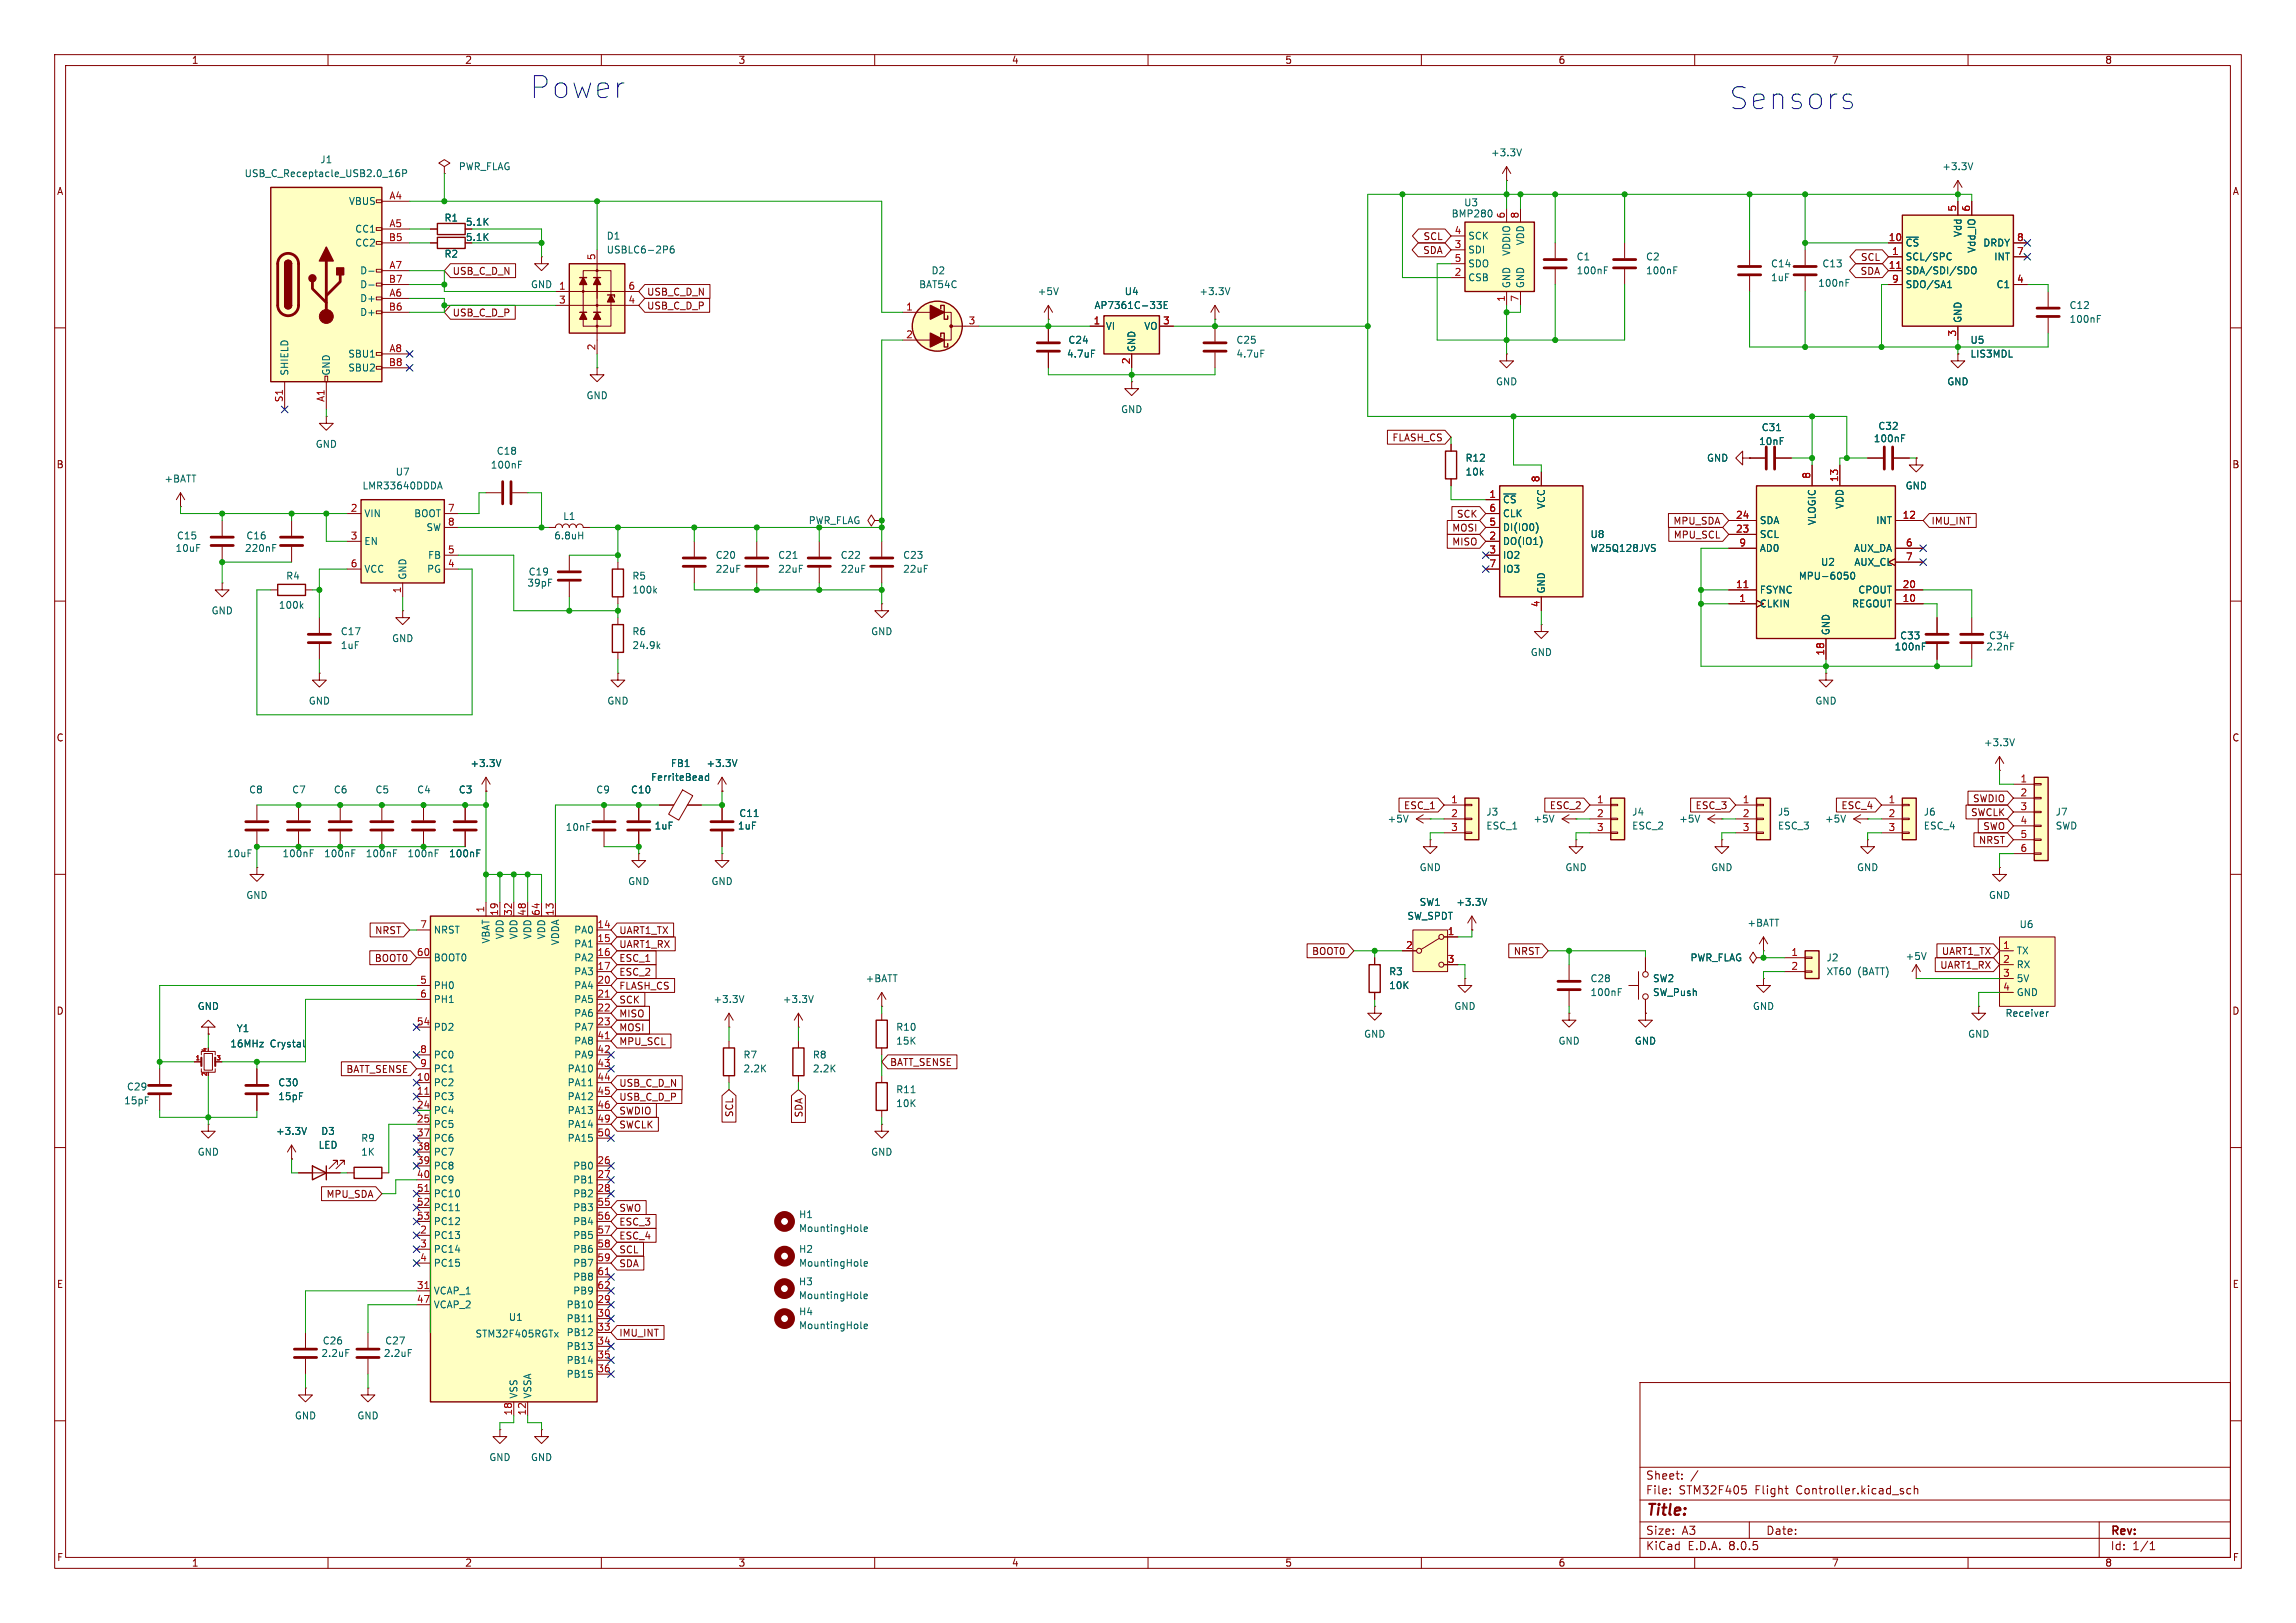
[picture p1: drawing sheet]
<svg xmlns="http://www.w3.org/2000/svg" width="420mm" height="297mm" viewBox="0 0 420 297" stroke-linecap="round" stroke-linejoin="round" font-family="sans-serif">
<defs><g id="words">
<g font-size="5.6" fill="#0000c2">
<text x="97" y="18.2">Power</text>
<text x="316.4" y="20.3">Sensors</text>
</g>
<text font-size="2.8" fill="#840000" x="301" y="277.9">Title:</text>
<g font-size="2.1" fill="#840000">
<text x="301" y="273.7">File:</text>
<text x="301" y="271">Sheet:</text>
<text x="307.1" y="273.7">STM32F405</text>
<text x="321.1" y="273.7">Flight</text>
<text x="328.7" y="273.7">Controller.kicad_sch</text>
<text x="301" y="281.1">Size:</text>
<text x="307.6" y="281.1">A3</text>
<text x="323" y="281.1">Date:</text>
<text x="386" y="281.3">Rev:</text>
<text x="301" y="283.9">KiCad</text>
<text x="308.7" y="283.9">E.D.A.</text>
<text x="316.3" y="283.9">8.0.5</text>
<text x="386" y="283.9">Id:</text>
<text x="390.1" y="283.9">1/1</text>
</g>
<g font-size="1.8" fill="#840000">
<text x="35" y="11.9">1</text>
<text x="85" y="11.9">2</text>
<text x="135" y="11.9">3</text>
<text x="185" y="11.9">4</text>
<text x="235" y="11.9">5</text>
<text x="285" y="11.9">6</text>
<text x="335" y="11.9">7</text>
<text x="385" y="11.9">8</text>
<text x="10.3" y="35.9">A</text>
<text x="408.3" y="35.9">A</text>
<text x="85.1" y="41.5">5.1K</text>
<text x="260.2" y="46.7">SDA</text>
<text x="260.3" y="44.1">SCL</text>
<text x="340.3" y="47.9">SCL</text>
<text x="82.7" y="50.5">USB_C_D_N</text>
<text x="340.2" y="50.5">SDA</text>
<text x="82.7" y="58.1">USB_C_D_P</text>
<text x="118.3" y="54.3">USB_C_D_N</text>
<text x="118.3" y="56.8">USB_C_D_P</text>
<text x="254.6" y="81">FLASH_CS</text>
<text x="10.3" y="85.9">B</text>
<text x="408.2" y="85.9">B</text>
<text x="266.4" y="94.9">SCK</text>
<text x="265.6" y="97.5">MOSI</text>
<text x="265.6" y="100">MISO</text>
<text x="306" y="96.2">MPU_SDA</text>
<text x="306.1" y="98.7">MPU_SCL</text>
<text x="353.2" y="96.2">IMU_INT</text>
<text x="10.3" y="135.9">C</text>
<text x="408.2" y="135.9">C</text>
<text x="256.7" y="148.3">ESC_1</text>
<text x="283.4" y="148.3">ESC_2</text>
<text x="310.1" y="148.3">ESC_3</text>
<text x="336.7" y="148.3">ESC_4</text>
<text x="360.4" y="149.5">SWCLK</text>
<text x="360.8" y="147">SWDIO</text>
<text x="361.9" y="154.6">NRST</text>
<text x="362.7" y="152.1">SWO</text>
<text x="68.5" y="171.1">NRST</text>
<text x="113.2" y="173.7">UART1_RX</text>
<text x="113.2" y="171.1">UART1_TX</text>
<text x="68.5" y="176.2">BOOT0</text>
<text x="113.2" y="176.2">ESC_1</text>
<text x="113.2" y="178.8">ESC_2</text>
<text x="239.9" y="174.9">BOOT0</text>
<text x="276.8" y="174.9">NRST</text>
<text x="354.8" y="177.5">UART1_RX</text>
<text x="355.1" y="174.9">UART1_TX</text>
<text x="10.3" y="185.9">D</text>
<text x="113.2" y="181.3">FLASH_CS</text>
<text x="113.2" y="183.8">SCK</text>
<text x="408.2" y="185.9">D</text>
<text x="113.2" y="188.9">MOSI</text>
<text x="113.2" y="186.4">MISO</text>
<text x="113.2" y="191.5">MPU_SCL</text>
<text x="63.3" y="196.5">BATT_SENSE</text>
<text x="162.7" y="195.3">BATT_SENSE</text>
<text x="113.2" y="199.1">USB_C_D_N</text>
<text x="113.2" y="201.6">USB_C_D_P</text>
<text x="113.2" y="204.2">SWDIO</text>
<text x="113.2" y="206.7">SWCLK</text>
<text x="134.3" y="204.5" transform="rotate(-90 134.3 204.5)">SCL</text>
<text x="147" y="204.6" transform="rotate(-90 147 204.6)">SDA</text>
<text x="59.6" y="219.4">MPU_SDA</text>
<text x="113.2" y="221.9">SWO</text>
<text x="113.2" y="224.5">ESC_3</text>
<text x="113.2" y="227">ESC_4</text>
<text x="113.2" y="229.6">SCL</text>
<text x="113.2" y="232.1">SDA</text>
<text x="10.3" y="235.9">E</text>
<text x="408.3" y="235.9">E</text>
<text x="113.2" y="244.8">IMU_INT</text>
<text x="10.3" y="285.9">F</text>
<text x="35" y="286.9">1</text>
<text x="85" y="286.9">2</text>
<text x="135" y="286.9">3</text>
<text x="185" y="286.9">4</text>
<text x="235" y="286.9">5</text>
<text x="285" y="286.9">6</text>
<text x="335" y="286.9">7</text>
<text x="385" y="286.9">8</text>
<text x="408.3" y="285.9">F</text>
</g>
<g font-size="1.8" fill="#006464">
<text x="272.6" y="28.8">+3.3V</text>
<text x="44.7" y="32.6">USB_C_Receptacle_USB2.0_16P</text>
<text x="58.5" y="30.1">J1</text>
<text x="83.8" y="31.3">PWR_FLAG</text>
<text x="355.2" y="31.3">+3.3V</text>
<text x="63.7" y="37.7">VBUS</text>
<text x="81.2" y="40.7">R1</text>
<text x="265.4" y="40">BMP280</text>
<text x="267.7" y="37.9">U3</text>
<text x="64.9" y="42.8">CC1</text>
<text x="64.9" y="45.3">CC2</text>
<text x="81.2" y="47.3">R2</text>
<text x="85.1" y="44.3">5.1K</text>
<text x="110.9" y="44">D1</text>
<text x="110.9" y="46.6">USBLC6-2P6</text>
<text x="268.5" y="46.6">SDI</text>
<text x="268.5" y="44">SCK</text>
<text x="276.5" y="46.9" transform="rotate(-90 276.5 46.9)">VDDIO</text>
<text x="279" y="45" transform="rotate(-90 279 45)">VDD</text>
<text x="288.3" y="47.9">C1</text>
<text x="301" y="47.9">C2</text>
<text x="348.5" y="47.9">SCL/SPC</text>
<text x="348.5" y="45.3">~{CS}</text>
<text x="359" y="43.5" transform="rotate(-90 359 43.5)">Vdd</text>
<text x="361.5" y="46.4" transform="rotate(-90 361.5 46.4)">Vdd_IO</text>
<text x="362.7" y="45.3">DRDY</text>
<text x="364.7" y="47.9">INT</text>
<text x="65.8" y="50.4">D-</text>
<text x="65.8" y="52.9">D-</text>
<text x="97" y="52.9">GND 1</text>
<text x="168" y="52.9">BAT54C</text>
<text x="170.3" y="50.4">D2</text>
<text x="268.5" y="51.7">CSB</text>
<text x="268.5" y="49.1">SDO</text>
<text x="276.5" y="52.8" transform="rotate(-90 276.5 52.8)">GND</text>
<text x="279" y="52.8" transform="rotate(-90 279 52.8)">GND</text>
<text x="288.3" y="50.4">100nF</text>
<text x="301" y="50.4">100nF</text>
<text x="323.9" y="49.1">C14</text>
<text x="323.9" y="51.7">1uF</text>
<text x="332.5" y="52.7">100nF</text>
<text x="333.3" y="49.1">C13</text>
<text x="348.5" y="50.4">SDA/SDI/SDO</text>
<text x="348.5" y="52.9">SDO/SA1</text>
<text x="365.1" y="52.9">C1</text>
<text x="65.8" y="55.5">D+</text>
<text x="65.8" y="58">D+</text>
<text x="189.7" y="54.2">+5V</text>
<text x="200.1" y="56.7">AP7361C-33E</text>
<text x="205.6" y="54.2">U4</text>
<text x="219.3" y="54.2">+3.3V</text>
<text x="359" y="59.2" transform="rotate(-90 359 59.2)">GND</text>
<text x="378.5" y="56.7">C12</text>
<text x="378.5" y="59.3">100nF</text>
<text x="63.6" y="65.6">SBU1</text>
<text x="195.1" y="65.6">4.7uF</text>
<text x="195.3" y="63.1">C24</text>
<text x="202.2" y="60.6">VI</text>
<text x="207.9" y="64.5" transform="rotate(-90 207.9 64.5)">GND</text>
<text x="209.2" y="60.6">VO</text>
<text x="226.1" y="63.1">C25</text>
<text x="226.1" y="65.6">4.7uF</text>
<text x="360.3" y="63.1">U5</text>
<text x="360.3" y="65.6">LIS3MDL</text>
<text x="52.9" y="68.8" transform="rotate(-90 52.9 68.8)">SHIELD</text>
<text x="60.6" y="68.8" transform="rotate(-90 60.6 68.8)">GND</text>
<text x="63.6" y="68.2">SBU2</text>
<text x="273.6" y="70.7">GND</text>
<text x="356.1" y="70.7">GND</text>
<text x="107.2" y="73.3">GND</text>
<text x="205" y="75.8">GND</text>
<text x="57.7" y="82.1">GND</text>
<text x="90.8" y="83.4">C18</text>
<text x="321.7" y="81.6">10nF</text>
<text x="322.2" y="79.1">C31</text>
<text x="342.7" y="81.1">100nF</text>
<text x="343.5" y="78.8">C32</text>
<text x="30" y="88.5">+BATT</text>
<text x="66.2" y="89.8">LMR33640DDDA</text>
<text x="72.3" y="87.2">U7</text>
<text x="89.7" y="86">100nF</text>
<text x="268" y="84.7">R12</text>
<text x="268" y="87.2">10k</text>
<text x="312.1" y="84.7">GND</text>
<text x="348.5" y="89.8">GND</text>
<text x="66.5" y="94.8">VIN</text>
<text x="75.7" y="94.8">BOOT</text>
<text x="102.9" y="95.4">L1</text>
<text x="274.8" y="92.3">~{CS}</text>
<text x="274.8" y="94.8">CLK</text>
<text x="282.8" y="93.2" transform="rotate(-90 282.8 93.2)">VCC</text>
<text x="337.4" y="93.2" transform="rotate(-90 337.4 93.2)">VDD</text>
<text x="32" y="101.2">10uF</text>
<text x="32.3" y="98.9">C15</text>
<text x="44.7" y="101.2">220nF</text>
<text x="45" y="98.9">C16</text>
<text x="66.5" y="99.9">EN</text>
<text x="77.9" y="97.4">SW</text>
<text x="101.3" y="98.9">6.8uH</text>
<text x="147.8" y="96.1">PWR_FLAG</text>
<text x="274.8" y="99.9">DO(IO1)</text>
<text x="274.8" y="97.4">DI(IO0)</text>
<text x="290.8" y="98.7">U8</text>
<text x="290.8" y="101.2">W25Q128JVS</text>
<text x="321.8" y="98.7">SCL</text>
<text x="321.8" y="96.1">SDA</text>
<text x="321.8" y="101.2">AD0</text>
<text x="332.3" y="96.2" transform="rotate(-90 332.3 96.2)">VLOGIC</text>
<text x="339" y="101.2">AUX_DA</text>
<text x="343.1" y="96.1">INT</text>
<text x="52.3" y="106.3">R4</text>
<text x="66.5" y="105">VCC</text>
<text x="74.5" y="106.2" transform="rotate(-90 74.5 106.2)">GND</text>
<text x="78" y="105">PG</text>
<text x="78.2" y="102.5">FB</text>
<text x="96.4" y="107.5">39pF</text>
<text x="96.6" y="105.5">C19</text>
<text x="115.6" y="106.3">R5</text>
<text x="130.8" y="102.5">C20</text>
<text x="130.8" y="105">22uF</text>
<text x="142.2" y="102.5">C21</text>
<text x="142.2" y="105">22uF</text>
<text x="153.7" y="102.5">C22</text>
<text x="153.7" y="105">22uF</text>
<text x="165.1" y="102.5">C23</text>
<text x="165.1" y="105">22uF</text>
<text x="274.8" y="102.5">IO2</text>
<text x="274.8" y="105">IO3</text>
<text x="328.9" y="106.3">MPU-6050</text>
<text x="333" y="103.7">U2</text>
<text x="339.1" y="103.7">AUX_CL</text>
<text x="38.6" y="112.6">GND</text>
<text x="50.9" y="111.6">100k</text>
<text x="115.6" y="108.8">100k</text>
<text x="282.8" y="108.7" transform="rotate(-90 282.8 108.7)">GND</text>
<text x="321.8" y="111.4">CLKIN</text>
<text x="321.8" y="108.8">FSYNC</text>
<text x="338.7" y="111.4">REGOUT</text>
<text x="339.8" y="108.8">CPOUT</text>
<text x="62.2" y="119">1uF</text>
<text x="62.2" y="116.4">C17</text>
<text x="71.6" y="117.7">GND</text>
<text x="115.6" y="116.4">R6</text>
<text x="115.6" y="119">24.9k</text>
<text x="159.3" y="116.4">GND</text>
<text x="334.9" y="116.3" transform="rotate(-90 334.9 116.3)">GND</text>
<text x="346.5" y="119.2">100nF</text>
<text x="347.5" y="117.2">C33</text>
<text x="363.2" y="119.2">2.2nF</text>
<text x="363.7" y="117.2">C34</text>
<text x="279.9" y="120.2">GND</text>
<text x="56.4" y="129.1">GND</text>
<text x="111" y="129.1">GND</text>
<text x="332" y="129.1">GND</text>
<text x="362.8" y="136.8">+3.3V</text>
<text x="86" y="140.6">+3.3V</text>
<text x="119" y="143.1">FerriteBead</text>
<text x="122.6" y="140.6">FB1</text>
<text x="129.1" y="140.6">+3.3V</text>
<text x="45.5" y="145.4">C8</text>
<text x="53.3" y="145.4">C7</text>
<text x="61" y="145.4">C6</text>
<text x="68.6" y="145.4">C5</text>
<text x="76.2" y="145.4">C4</text>
<text x="83.8" y="145.4">C3</text>
<text x="109" y="145.4">C9</text>
<text x="115.3" y="145.4">C10</text>
<text x="135.1" y="149.7">C11</text>
<text x="271.8" y="149.5">J3</text>
<text x="298.5" y="149.5">J4</text>
<text x="325.1" y="149.5">J5</text>
<text x="351.8" y="149.5">J6</text>
<text x="375.9" y="149.5">J7</text>
<text x="103.4" y="152.2">10nF</text>
<text x="119.6" y="152">1uF</text>
<text x="134.9" y="152">1uF</text>
<text x="253.7" y="150.7">+5V</text>
<text x="271.8" y="152">ESC_1</text>
<text x="280.4" y="150.7">+5V</text>
<text x="298.5" y="152">ESC_2</text>
<text x="307.1" y="150.7">+5V</text>
<text x="325.1" y="152">ESC_3</text>
<text x="333.7" y="150.7">+5V</text>
<text x="351.8" y="152">ESC_4</text>
<text x="375.9" y="152">SWD</text>
<text x="41.4" y="157.1">10uF</text>
<text x="51.6" y="157.1">100nF</text>
<text x="59.2" y="157.1">100nF</text>
<text x="66.8" y="157.1">100nF</text>
<text x="74.4" y="157.1">100nF</text>
<text x="82.1" y="157.1">100nF</text>
<text x="259.6" y="159.6">GND</text>
<text x="286.3" y="159.6">GND</text>
<text x="312.9" y="159.6">GND</text>
<text x="339.6" y="159.6">GND</text>
<text x="45" y="164.7">GND</text>
<text x="114.8" y="162.2">GND</text>
<text x="130" y="162.2">GND</text>
<text x="259.6" y="166">SW1</text>
<text x="266.3" y="166">+3.3V</text>
<text x="363.7" y="164.7">GND</text>
<text x="79.2" y="171">NRST</text>
<text x="89.8" y="172.8" transform="rotate(-90 89.8 172.8)">VBAT</text>
<text x="92.3" y="172" transform="rotate(-90 92.3 172)">VDD</text>
<text x="94.8" y="172" transform="rotate(-90 94.8 172)">VDD</text>
<text x="97.4" y="172" transform="rotate(-90 97.4 172)">VDD</text>
<text x="99.9" y="172" transform="rotate(-90 99.9 172)">VDD</text>
<text x="102.5" y="173.1" transform="rotate(-90 102.5 173.1)">VDDA</text>
<text x="104.9" y="171">PA0</text>
<text x="104.9" y="173.6">PA1</text>
<text x="257.3" y="168.5">SW_SPDT</text>
<text x="319.5" y="169.8">+BATT</text>
<text x="369.3" y="170">U6</text>
<text x="79.2" y="176.1">BOOT0</text>
<text x="104.9" y="176.1">PA2</text>
<text x="104.9" y="178.7">PA3</text>
<text x="158.3" y="179.9">+BATT</text>
<text x="254" y="178.7">R3</text>
<text x="290.8" y="179.9">C28</text>
<text x="302.3" y="179.9">SW2</text>
<text x="309.1" y="176.1">PWR_FLAG</text>
<text x="334" y="176.1">J2</text>
<text x="334" y="178.7">XT60</text>
<text x="339.8" y="178.7">(BATT)</text>
<text x="348.5" y="175.9">+5V</text>
<text x="368.8" y="174.9">TX</text>
<text x="368.8" y="177.4">RX</text>
<text x="368.8" y="179.9">5V</text>
<text x="36.1" y="185">GND</text>
<text x="79.2" y="181.2">PH0</text>
<text x="79.2" y="183.7">PH1</text>
<text x="104.9" y="181.2">PA4</text>
<text x="104.9" y="183.7">PA5</text>
<text x="130.4" y="183.7">+3.3V</text>
<text x="143.1" y="183.7">+3.3V</text>
<text x="254" y="181.2">10K</text>
<text x="265.9" y="185">GND</text>
<text x="290.8" y="182.5">100nF</text>
<text x="302.3" y="182.5">SW_Push</text>
<text x="320.5" y="185">GND</text>
<text x="368.8" y="182.5">GND</text>
<text x="42" y="191.9">16MHz</text>
<text x="43.2" y="189.1">Y1</text>
<text x="49.4" y="191.9">Crystal</text>
<text x="79.2" y="188.8">PD2</text>
<text x="104.9" y="186.3">PA6</text>
<text x="104.9" y="188.8">PA7</text>
<text x="104.9" y="191.4">PA8</text>
<text x="163.8" y="188.8">R10</text>
<text x="163.8" y="191.4">15K</text>
<text x="249.4" y="190.1">GND</text>
<text x="285" y="191.4">GND</text>
<text x="299" y="191.4">GND</text>
<text x="359.9" y="190.1">GND</text>
<text x="79.2" y="193.9">PC0</text>
<text x="79.2" y="196.4">PC1</text>
<text x="103.7" y="196.4">PA10</text>
<text x="104.9" y="193.9">PA9</text>
<text x="135.9" y="193.9">R7</text>
<text x="135.9" y="196.4">2.2K</text>
<text x="148.6" y="193.9">R8</text>
<text x="148.6" y="196.4">2.2K</text>
<text x="22.6" y="202.3">15pF</text>
<text x="23.1" y="199.7">C29</text>
<text x="50.8" y="199">C30</text>
<text x="50.8" y="201.5">15pF</text>
<text x="79.2" y="199">PC2</text>
<text x="79.2" y="201.5">PC3</text>
<text x="103.7" y="199">PA11</text>
<text x="103.7" y="201.5">PA12</text>
<text x="163.8" y="200.3">R11</text>
<text x="163.8" y="202.8">10K</text>
<text x="50.4" y="207.9">+3.3V</text>
<text x="58.7" y="207.9">D3</text>
<text x="66" y="209.1">R9</text>
<text x="79.2" y="204.1">PC4</text>
<text x="79.2" y="206.6">PC5</text>
<text x="79.2" y="209.1">PC6</text>
<text x="103.7" y="204.1">PA13</text>
<text x="103.7" y="206.6">PA14</text>
<text x="103.7" y="209.1">PA15</text>
<text x="36.1" y="211.7">GND</text>
<text x="58.2" y="210.4">LED</text>
<text x="66" y="211.7">1K</text>
<text x="79.2" y="211.7">PC7</text>
<text x="79.2" y="214.2">PC8</text>
<text x="104.8" y="214.2">PB0</text>
<text x="159.3" y="211.7">GND</text>
<text x="79.2" y="216.8">PC9</text>
<text x="79.2" y="219.3">PC10</text>
<text x="79.2" y="221.8">PC11</text>
<text x="104.8" y="216.8">PB1</text>
<text x="104.8" y="219.3">PB2</text>
<text x="104.8" y="221.8">PB3</text>
<text x="79.2" y="226.9">PC13</text>
<text x="79.2" y="224.4">PC12</text>
<text x="104.8" y="224.4">PB4</text>
<text x="104.8" y="226.9">PB5</text>
<text x="146.1" y="223.1">H1</text>
<text x="146.1" y="225.7">MountingHole</text>
<text x="79.2" y="229.5">PC14</text>
<text x="79.2" y="232">PC15</text>
<text x="104.8" y="229.5">PB6</text>
<text x="104.8" y="232">PB7</text>
<text x="146.1" y="229.5">H2</text>
<text x="146.1" y="232">MountingHole</text>
<text x="79.2" y="237.1">VCAP_1</text>
<text x="79.2" y="239.6">VCAP_2</text>
<text x="103.5" y="239.6">PB10</text>
<text x="104.8" y="234.5">PB8</text>
<text x="104.8" y="237.1">PB9</text>
<text x="146" y="235.4">H3</text>
<text x="146" y="237.9">MountingHole</text>
<text x="86.9" y="245">STM32F405RGTx</text>
<text x="93" y="241.9">U1</text>
<text x="103.5" y="242.2">PB11</text>
<text x="103.5" y="244.7">PB12</text>
<text x="146.1" y="240.9">H4</text>
<text x="146.1" y="243.4">MountingHole</text>
<text x="58.7" y="248.5">2.2uF</text>
<text x="58.9" y="246.2">C26</text>
<text x="70.1" y="248.5">2.2uF</text>
<text x="70.4" y="246.2">C27</text>
<text x="103.5" y="247.2">PB13</text>
<text x="103.5" y="249.8">PB14</text>
<text x="94.8" y="256" transform="rotate(-90 94.8 256)">VSS</text>
<text x="97.4" y="256" transform="rotate(-90 97.4 256)">VSSA</text>
<text x="103.5" y="252.3">PB15</text>
<text x="53.8" y="259.9">GND</text>
<text x="65.3" y="259.9">GND</text>
<text x="89.4" y="267.6">GND</text>
<text x="97" y="267.6">GND</text>
</g>
<g font-size="1.8" fill="#a90000">
<text x="71.1" y="36.6">A4</text>
<text x="71.1" y="41.7">A5</text>
<text x="275.3" y="40.1" transform="rotate(-90 275.3 40.1)">6</text>
<text x="277.9" y="40.1" transform="rotate(-90 277.9 40.1)">8</text>
<text x="357.9" y="38.8" transform="rotate(-90 357.9 38.8)">5</text>
<text x="360.4" y="38.8" transform="rotate(-90 360.4 38.8)">6</text>
<text x="71" y="44.2">B5</text>
<text x="109" y="47.7" transform="rotate(-90 109 47.7)">5</text>
<text x="266" y="45.5">3</text>
<text x="266" y="42.9">4</text>
<text x="345.4" y="44.2">10</text>
<text x="346" y="46.7">1</text>
<text x="368.9" y="46.7">7</text>
<text x="368.9" y="44.2">8</text>
<text x="71" y="51.8">B7</text>
<text x="71.1" y="49.3">A7</text>
<text x="114.9" y="53.1">6</text>
<text x="266" y="50.5">2</text>
<text x="266" y="48">5</text>
<text x="345.4" y="49.3">11</text>
<text x="346" y="51.8">9</text>
<text x="368.9" y="51.8">4</text>
<text x="71" y="56.9">B6</text>
<text x="71.1" y="54.4">A6</text>
<text x="102.2" y="55.6">3</text>
<text x="114.9" y="55.6">4</text>
<text x="165.7" y="56.9">1</text>
<text x="177.1" y="59.4">3</text>
<text x="200" y="59.4">1</text>
<text x="212.7" y="59.4">3</text>
<text x="275.3" y="55.3" transform="rotate(-90 275.3 55.3)">1</text>
<text x="277.9" y="55.3" transform="rotate(-90 277.9 55.3)">7</text>
<text x="71.1" y="64.5">A8</text>
<text x="109" y="64.2" transform="rotate(-90 109 64.2)">2</text>
<text x="165.7" y="62">2</text>
<text x="357.9" y="61.7" transform="rotate(-90 357.9 61.7)">3</text>
<text x="71" y="67.1">B8</text>
<text x="206.8" y="66.7" transform="rotate(-90 206.8 66.7)">2</text>
<text x="51.8" y="73.7" transform="rotate(-90 51.8 73.7)">S1</text>
<text x="59.4" y="73.6" transform="rotate(-90 59.4 73.6)">A1</text>
<text x="281.7" y="88.3" transform="rotate(-90 281.7 88.3)">8</text>
<text x="331.2" y="87.7" transform="rotate(-90 331.2 87.7)">8</text>
<text x="336.3" y="88.3" transform="rotate(-90 336.3 88.3)">13</text>
<text x="64.1" y="93.7">2</text>
<text x="81.8" y="93.7">7</text>
<text x="272.3" y="91.2">1</text>
<text x="272.3" y="93.7">6</text>
<text x="317.5" y="95">24</text>
<text x="347.9" y="95">12</text>
<text x="64.1" y="98.8">3</text>
<text x="81.8" y="101.3">5</text>
<text x="81.8" y="96.3">8</text>
<text x="272.3" y="98.8">2</text>
<text x="272.3" y="101.3">3</text>
<text x="272.3" y="96.3">5</text>
<text x="317.5" y="97.5">23</text>
<text x="318.1" y="100.1">9</text>
<text x="348.5" y="100.1">6</text>
<text x="64.1" y="103.9">6</text>
<text x="81.8" y="103.9">4</text>
<text x="272.3" y="103.9">7</text>
<text x="317.5" y="107.7">11</text>
<text x="347.9" y="107.7">20</text>
<text x="348.5" y="102.6">7</text>
<text x="73.4" y="108.7" transform="rotate(-90 73.4 108.7)">1</text>
<text x="281.7" y="111.2" transform="rotate(-90 281.7 111.2)">4</text>
<text x="318.1" y="110.2">1</text>
<text x="347.9" y="110.2">10</text>
<text x="333.8" y="120.1" transform="rotate(-90 333.8 120.1)">18</text>
<text x="369.5" y="143.3">1</text>
<text x="265.4" y="147.1">1</text>
<text x="265.4" y="149.6">2</text>
<text x="292" y="147.1">1</text>
<text x="292" y="149.6">2</text>
<text x="318.7" y="147.1">1</text>
<text x="318.7" y="149.6">2</text>
<text x="345.4" y="147.1">1</text>
<text x="345.4" y="149.6">2</text>
<text x="369.5" y="145.8">2</text>
<text x="369.5" y="148.3">3</text>
<text x="265.4" y="152.1">3</text>
<text x="292" y="152.1">3</text>
<text x="318.7" y="152.1">3</text>
<text x="345.4" y="152.1">3</text>
<text x="369.5" y="150.9">4</text>
<text x="369.5" y="153.4">5</text>
<text x="369.5" y="156">6</text>
<text x="88.6" y="167.1" transform="rotate(-90 88.6 167.1)">1</text>
<text x="91.2" y="167.7" transform="rotate(-90 91.2 167.7)">19</text>
<text x="93.7" y="167.7" transform="rotate(-90 93.7 167.7)">32</text>
<text x="96.3" y="167.7" transform="rotate(-90 96.3 167.7)">48</text>
<text x="98.8" y="167.7" transform="rotate(-90 98.8 167.7)">64</text>
<text x="101.3" y="167.7" transform="rotate(-90 101.3 167.7)">13</text>
<text x="76.8" y="169.9">7</text>
<text x="109.2" y="169.9">14</text>
<text x="109.2" y="172.5">15</text>
<text x="257.1" y="173.7">2</text>
<text x="264.7" y="171.2">1</text>
<text x="366.3" y="173.7">1</text>
<text x="76.2" y="175">60</text>
<text x="109.2" y="175">16</text>
<text x="109.2" y="177.5">17</text>
<text x="264.7" y="176.3">3</text>
<text x="327.6" y="175">1</text>
<text x="327.6" y="177.5">2</text>
<text x="366.3" y="176.3">2</text>
<text x="366.3" y="178.8">3</text>
<text x="76.8" y="180.1">5</text>
<text x="76.8" y="182.6">6</text>
<text x="109.2" y="180.1">20</text>
<text x="109.2" y="182.6">21</text>
<text x="109.2" y="185.2">22</text>
<text x="366.3" y="181.4">4</text>
<text x="76.2" y="187.7">54</text>
<text x="109.2" y="187.7">23</text>
<text x="109.2" y="190.2">41</text>
<text x="76.2" y="197.9">10</text>
<text x="76.8" y="192.8">8</text>
<text x="76.8" y="195.3">9</text>
<text x="109.2" y="192.8">42</text>
<text x="109.2" y="195.3">43</text>
<text x="109.2" y="197.9">44</text>
<text x="76.2" y="200.4">11</text>
<text x="76.2" y="202.9">24</text>
<text x="109.2" y="200.4">45</text>
<text x="109.2" y="202.9">46</text>
<text x="76.2" y="205.5">25</text>
<text x="76.2" y="208">37</text>
<text x="109.2" y="205.5">49</text>
<text x="109.2" y="208">50</text>
<text x="76.2" y="210.6">38</text>
<text x="76.2" y="213.1">39</text>
<text x="76.2" y="215.6">40</text>
<text x="109.2" y="213.1">26</text>
<text x="109.2" y="215.6">27</text>
<text x="76.2" y="218.2">51</text>
<text x="76.2" y="220.7">52</text>
<text x="109.2" y="218.2">28</text>
<text x="109.2" y="220.7">55</text>
<text x="76.2" y="223.3">53</text>
<text x="76.8" y="225.8">2</text>
<text x="109.2" y="223.3">56</text>
<text x="109.2" y="225.8">57</text>
<text x="76.8" y="228.3">3</text>
<text x="76.8" y="230.9">4</text>
<text x="109.2" y="228.3">58</text>
<text x="109.2" y="230.9">59</text>
<text x="109.2" y="233.4">61</text>
<text x="76.2" y="236">31</text>
<text x="76.2" y="238.5">47</text>
<text x="109.2" y="238.5">29</text>
<text x="109.2" y="236">62</text>
<text x="109.2" y="241">30</text>
<text x="109.2" y="243.6">33</text>
<text x="109.2" y="246.1">34</text>
<text x="109.2" y="248.7">35</text>
<text x="109.2" y="251.2">36</text>
<text x="93.7" y="259.1" transform="rotate(-90 93.7 259.1)">18</text>
<text x="96.3" y="259.1" transform="rotate(-90 96.3 259.1)">12</text>
</g>
<text font-size="1.8" fill="#004848" x="366.7" y="186.3">Receiver</text>
<g font-size="1.1" fill="#a90000">
<text x="35.7" y="194.1">1</text>
<text x="37.8" y="197" transform="rotate(-90 37.8 197)">2</text>
<text x="37.8" y="192.6" transform="rotate(-90 37.8 192.6)">4</text>
<text x="39.5" y="194.1">3</text>
</g>
</g></defs>
<g fill="none" stroke="#840000" stroke-width=".18">
<path d="M10 10h400v277h-400zM12 12h396v273h-396zM60 10v2M110 10v2M160 10v2M210 10v2M260 10v2M310 10v2M360 10v2M10 60h2M408 60h2M10 110h2"/>
<path d="M408 110h2M10 160h2M408 160h2M299.7 177.8v5.1M301 175.3v2.5M297.9 180.3h1.8M301 182.9v2.5M10 210h2M408 210h2M10 260h2M300 253h108v32h-108zM408 260h2"/>
<path d="M300 278.5h108M300 274.5h108M300 268.5h108M305.5 273.2v.2M305.5 272.5v.1M307.7 270.5v.2M307.7 269.8v.1M310.6 269.1l-1.3 1.9M318.7 271.9h.7M319.2 272.5l.2 .2v.4l-.2 .3M320 278.5v3M326.5 272.4h.6"/>
<path d="M326.8 273.3l.3 .1M349.5 272.5l-.4-.1-.3 .3v.4l.1 .2h.6M350.2 272.5l.2-.1 .3 .1 .1 .9M350.2 271.9v1.5M384 278.5v6.5M60 285v2M110 285v2M160 285v2M210 285v2M260 285v2M300 281.5h108M310 285v2"/>
<path d="M360 285v2M393.3 283.6h.9M393.3 282.5l.4-.4v1.5"/>
<circle cx="301" cy="178.3" r=".51"/>
<circle cx="301" cy="182.4" r=".51"/>
</g>
<path d="M66 91.4h15.3v15.3h-15.3z" fill="#ffffc2"/>
<path d="M66 91.4h15.3v15.3h-15.3zM132.3 191.8h2.1v5.1h-2.1z" fill="none" stroke="#840000" stroke-width=".25"/>
<g fill="none" stroke="#840000" stroke-width=".18">
<path d="M358.1 35.6h.1M358.1 33l-.7 1.3M358.1 33v2.6M358.1 33l.8 1.3M222.2 59.7v2.8M109.2 67.3v1.3h1.3l-1.3 1.3-1.3-1.3h1.3M109.2 67.3h.1M222.2 64.5v2.8M53.3 95.3v2.7M63.5 94h2.5M63.5 99.1h2.5M81.3 94h2.5"/>
<path d="M81.3 96.5h2.5M100.3 96.5h1.3a.64 .64 0 0 1 .6-.6 .64 .64 0 0 1 .7 .6 .64 .64 0 0 1 .6-.6 .64 .64 0 0 1 .6 .6 .64 .64 0 0 1 .7-.6 .64 .64 0 0 1 .6 .6 .64 .64 0 0 1 .6-.6 .64 .64 0 0 1 .7 .6h1.2M53.3 100.1v2.8M63.5 104.1h2.5M73.7 106.7v2.5M81.3 104.1h2.5M81.3 101.6h2.5M54.6 147.3v2.8M54.6 152.1v2.8M259.1 149.9l1.2 .7M259.1 149.9h2.5M260.3 149.1l-1.2 .8"/>
<path d="M261.6 149.9h.1M133.3 188h.1M133.3 185.4l-.7 1.3M133.3 185.4v2.6M133.3 190.5v1.3M133.3 196.9v1.2M133.3 185.4l.8 1.3M287 185.4v1.3h1.3l-1.3 1.3-1.3-1.3h1.3M287 185.4h.1M161.3 205.7v1.3h1.3l-1.3 1.3-1.3-1.3h1.3M161.3 205.7h.1"/>
</g>
<path d="M360.9 29.8l-.5 1.3M230.6 64.1h.7M49.9 99.6h.6M80.2 89.1h.6M80.5 88.2l.4 1.3M105.9 98h.7M106.6 97.4v1.2M49.9 100.2h.4M56.8 156.1h.4M56.8 155.5h.6M257.6 149.2l-.4 1.2M136.1 182.2l-.5 1.3" fill="none" stroke="#006464" stroke-width=".18"/>
<path d="M220.2 62.7h4.1M220.2 64.3h4.1M51.3 99.8h4.1M51.3 98.3h4.1M52.6 151.9h4M52.6 150.4h4" fill="none" stroke="#840000" stroke-width=".51"/>
<path d="M104.1 48.3h10.2v12.7h-10.2z" fill="#ffffc2"/>
<path d="M104.1 48.3h10.2v12.7h-10.2zM106 57.2h1.3M106 50.8h1.3M108.6 57.2h1.3M108.6 50.8h1.3M111.1 54h1.3v.4" fill="none" stroke="#840000" stroke-width=".25"/>
<g fill="none" stroke="#840000" stroke-width=".18">
<path d="M101.6 55.9h15.2M101.6 53.3h15.2M106.7 50.8v-1.3h5.1v10.2h-5.1v-7.6M109.2 45.7v19.1M191.8 59.7v2.8M222.2 58.4h.1M222.2 55.9l-.7 1.3M222.2 55.9v2.5M222.2 55.9l.8 1.3M191.8 64.5v2.8M207 69.9v1.2h1.3l-1.3 1.3-1.3-1.3h1.3M207 69.9h.1"/>
<path d="M341.6 83.8h2.8M346.5 83.8h2.7M269.2 170.2h.1M269.2 167.6l-.7 1.3M269.2 167.6v2.6M269.2 167.6l.8 1.3"/>
</g>
<g fill="#840000" stroke="#840000" stroke-width=".25">
<path d="M106.7 57.2l.6 1.2h-1.3z"/>
<path d="M106.7 50.8l.6 1.3h-1.3z"/>
<path d="M109.2 57.2l.7 1.2h-1.3z"/>
<path d="M109.2 50.8l.7 1.3h-1.3z"/>
<path d="M111.8 54l.6 1.2h-1.3z"/>
</g>
<g fill="#840000" stroke="#840000" stroke-width=".18">
<circle cx="106.7" cy="53.3" r=".18"/>
<circle cx="109.2" cy="59.7" r=".18"/>
<circle cx="109.2" cy="55.9" r=".18"/>
<circle cx="109.2" cy="49.5" r=".18"/>
</g>
<path d="M122 45.1l.1 .2-.1 .3M123.2 45l-.4 .1a.85 .85 0 0 0 0 1.2l.5-.1v-.4l-.2-.3-.4 .1-.1 .2M225 52.6l-.5 1.3M199.7 64.1h.6M347.8 79.6h.6M347.8 80.2h.5M272 164.4l-.5 1.3" fill="none" stroke="#006464" stroke-width=".18"/>
<path d="M189.7 62.7h4.1M189.7 64.3h4.1M344.7 81.8v4.1M346.2 81.8v4.1" fill="none" stroke="#840000" stroke-width=".51"/>
<path d="M201.9 57.8h10.2v7h-10.2z" fill="#ffffc2"/>
<path d="M201.9 57.8h10.2v7h-10.2z" fill="none" stroke="#840000" stroke-width=".25"/>
<path d="M199.4 59.7h2.5M212.1 59.7h2.5M207 64.8v2.5" fill="none" stroke="#840000" stroke-width=".18"/>
<path d="M211.6 55.2h.8l-.4 .5 .4 .1v.4l-.2 .3h-.4M213 55.8h.4M213.6 55.2h-.6v1.3h.6" fill="none" stroke="#006464" stroke-width=".18"/>
<path d="M258.4 170.2h6.4v7.6h-6.4z" fill="#ffffc2"/>
<g fill="none" stroke="#840000" stroke-width=".18">
<path d="M78.7 44.5h1.3M78.7 41.9h1.3M99.1 47v1.3h1.2l-1.2 1.2-1.3-1.2h1.3M99.1 47h.1M165.1 57.2h8.9v5h-8.9M174 59.7h5.1M191.8 58.4h.1M191.8 55.9l-.8 1.3M191.8 55.9v2.5M191.8 55.9l.7 1.3M297.2 44.5v2.7M297.2 49.3v2.8"/>
<path d="M320 45.7v2.8M320 50.5v2.8M330.2 45.7v2.8M330.2 50.5v2.8M358.1 64.8v1.2h1.3l-1.3 1.3-1.2-1.3h1.2M358.1 64.8h.1M33 92.7h.1M33 90.2l-.7 1.2M33 90.2v2.5M33 90.2l.8 1.2M40.6 95.3v2.7M88.9 90.2h2.8"/>
<path d="M93.7 90.2h2.8M127 99.1v2.8M138.4 99.1v2.8M149.9 99.1v2.8M160 95.3l-.6-1.1-.7 1.1 .7 1 .6-1h1.3M161.3 95.3h.1M161.3 99.1v2.8M40.6 100.1v2.8M127 103.9v2.8M138.4 103.9v2.8M149.9 103.9v2.8M161.3 103.9v2.8"/>
<path d="M334 123.2v1.3h1.3l-1.3 1.2-1.3-1.2h1.3M334 123.2h.1M251.5 175.3v1.2M256.5 174h2.6M258.4 170.2h6.4v7.6h-6.4zM263.3 171.7l-3.3 2M264.2 171.5h2.5M264.2 176.5h2.5M268 179.1v1.2h1.2l-1.2 1.3-1.3-1.3h1.3M268 179.1h.1M146 188h.1M146 185.4l-.7 1.3"/>
<path d="M146 185.4v2.6M146 190.5v1.3M146 196.9v1.2M146 185.4l.8 1.3M161.3 184.2h.1M161.3 181.6v2.6M161.3 185.4v1.3M161.3 191.8v1.2M161.3 181.6l-.8 1.3M161.3 181.6l.8 1.3M251.5 184.2v1.2h1.2l-1.2 1.3-1.3-1.3h1.3M251.5 184.2h.1"/>
<path d="M251.5 181.6v1.3"/>
<circle cx="259.6" cy="174" r=".46"/>
<circle cx="263.7" cy="176.5" r=".46"/>
<circle cx="263.7" cy="171.5" r=".46"/>
</g>
<g fill="none" stroke="#840000" stroke-width=".51">
<path d="M295.1 49h4.1M295.1 47.5h4.1M318 50.3h4.1M318 48.8h4.1M328.2 50.3h4M328.2 48.8h4M38.6 99.8h4.1M38.6 98.3h4.1M91.9 88.1v4.1M93.5 88.1v4.1M125 102.1h4M125 103.6h4"/>
<path d="M136.4 102.1h4.1M136.4 103.6h4.1M147.8 102.1h4.1M147.8 103.6h4.1M159.3 102.1h4M159.3 103.6h4"/>
</g>
<g fill="none" stroke="#006464" stroke-width=".18">
<path d="M193.6 52.6l-.4 1.3M306.2 49.4h.4M306.2 48.8h.6M337.7 51.7h.4M337.7 51.1h.6M94.9 85h.4M94.9 84.4h.6M145.1 102.2h.7M148.8 182.2l-.5 1.3M157.4 237.5l.2 .2M157.5 225.2l.2 .2M158.1 237.2l.6-.1-.1-.2-.4-.1-.1 .2v.6h.5"/>
<path d="M158.1 224.9l.6-.1-.1-.2-.3-.1-.2 .2v.6h.5M157.5 243l.2 .1M158.1 242.7l.6-.1-.1-.2-.3-.1-.2 .2v.6h.5"/>
</g>
<g fill="none" stroke="#840000" stroke-width=".25">
<path d="M80 43.4h5.1v2.1h-5.1zM80 40.9h5.1v2h-5.1zM172.1 56.5v-.6h.6v2.5h.7v-.6M172.1 61.6v-.6h.6v2.5h.7v-.6M250.4 176.5h2.1v5.1h-2.1zM145 191.8h2.1v5.1h-2.1zM160.3 186.7h2v5.1h-2z"/>
<circle cx="171.4" cy="59.7" r="4.6"/>
</g>
<circle cx="171.4" cy="59.7" r="4.6" fill="#ffffc2" stroke="#ffffc2" stroke-width=".18"/>
<circle cx="174" cy="59.7" r=".25" fill="#840000" stroke="#840000" stroke-width=".18"/>
<g fill="#840000" stroke="#840000" stroke-width=".25">
<path d="M170.2 61l2.5 1.2-2.5 1.3z"/>
<path d="M170.2 55.9l2.5 1.3-2.5 1.2z"/>
</g>
<g fill="none" stroke="#840000" stroke-width="1.3">
<circle cx="143.5" cy="235.8" r="1.27"/>
<circle cx="143.5" cy="223.5" r="1.27"/>
<circle cx="143.5" cy="241.3" r="1.27"/>
</g>
<path d="M348 39.4h20.3v20.3h-20.3z" fill="#ffffc2"/>
<path d="M348 39.4h20.3v20.3h-20.3zM112 104.1h2v5.1h-2z" fill="none" stroke="#840000" stroke-width=".25"/>
<g fill="none" stroke="#840000" stroke-width=".18">
<path d="M81.3 30.5l1-.7-1-.6-1 .6 1 .7v1.3M81.3 31.8h.1M275.6 33h.1M275.6 30.5l-.8 1.3M275.6 30.5v2.5M275.6 30.5l.8 1.3M358.1 36.8v2.6M360.7 36.8v2.6M345.4 47h2.6M345.4 44.5h2.6M345.4 49.5h2.6M345.4 52.1h2.6"/>
<path d="M358.1 59.7v2.5M368.3 47h2.5M368.3 44.5h2.5M368.3 52.1h2.5M104.1 101.6v2.8M104.1 106.4v2.8M113 102.9v1.2M113 109.2v1.3M285.7 149.9l1.3 .7M285.7 149.9h2.6M287 149.1l-1.3 .8M288.3 149.9h.1"/>
<path d="M288.3 153.7v1.2h1.3l-1.3 1.3-1.3-1.3h1.3M288.3 153.7h.1"/>
</g>
<path d="M278.3 27.2l-.4 1.3M356.3 52.6h.7M356.4 51.7l.2-.3v1.2M356.6 46.3l.3 .1M356.9 47.4l-.3 .2M360.7 49l.2-.2a.43 .43 0 0 1 .6 .5v.4a.42 .42 0 0 1-.5 .4 .42 .42 0 0 1-.4-.4zM119.7 108l.4 .5M120.1 107.7l-.5 .5M284.2 149.2l-.4 1.2M157.5 231.5l.2 .2M158.1 231.3l.6-.1-.1-.3h-.3l-.2 .2v.6h.5" fill="none" stroke="#006464" stroke-width=".18"/>
<path d="M347 49.1h.7" fill="none" stroke="#a90000" stroke-width=".18"/>
<circle cx="143.5" cy="229.9" r="1.27" fill="none" stroke="#840000" stroke-width="1.3"/>
<path d="M102.1 104.6h4.1M102.1 106.2h4.1" fill="none" stroke="#840000" stroke-width=".51"/>
<path d="M294.6 146.1h2.6v7.6h-2.6z" fill="#ffffc2"/>
<path d="M290.8 147.3h3.8M290.8 149.9h3.8M290.8 152.4h3.8M294.6 152.3h1.3v.2h-1.3zM294.6 149.7h1.3v.3h-1.3zM294.6 147.2h1.3v.2h-1.3z" fill="none" stroke="#840000" stroke-width=".18"/>
<path d="M294.6 146.1h2.6v7.6h-2.6z" fill="none" stroke="#840000" stroke-width=".25"/>
<path d="M49.5 34.3h20.3v35.6h-20.3z" fill="#ffffc2"/>
<g fill="none" stroke="#840000" stroke-width=".18">
<path d="M68.8 36.6h1v.5h-1zM69.8 36.8h5.1M68.8 56.9h1v.5h-1zM68.8 54.4h1v.5h-1zM68.8 51.8h1v.5h-1zM68.8 49.3h1v.5h-1zM68.8 44.2h1v.5h-1zM68.8 41.7h1v.5h-1zM69.8 41.9h5.1M69.8 54.6h5.1M69.8 49.5h5.1M69.8 44.5h5.1"/>
<path d="M69.8 57.2h5.1M69.8 52.1h5.1M284.5 44.5v2.7M284.5 49.3v2.8M52.1 69.9v5M59.4 68.8h.5v1.1h-.5zM59.7 69.9v5M68.8 67.1h1v.5h-1zM68.8 64.5h1v.5h-1zM69.8 64.8h5.1M69.8 67.3h5.1M318.8 83.8v-1.2l-1.3 1.2 1.3 1.3v-1.3h1.2"/>
<path d="M320 83.8h.1M320 83.8h2.8M324.9 83.8h2.8M350.5 83.8v1.3h1.3l-1.3 1.3-1.3-1.3h1.3M350.5 83.8h.1M88.9 144.8h.1M88.9 142.2l-.8 1.3M88.9 142.2v2.6M88.9 142.2l.8 1.3"/>
</g>
<path d="M49.5 34.3h20.3v35.6h-20.3zM52.1 55.9a.64 .64 0 0 0 .6 .6 .64 .64 0 0 0 .6-.6M52.1 48.3a.64 .64 0 0 1 .6-.7 .64 .64 0 0 1 .6 .7" fill="none" stroke="#840000" stroke-width=".25"/>
<path d="M51.4 46.9a1.9 1.9 0 0 1 2-.4 1.9 1.9 0 0 1 1.2 1.8v7.6a1.91 1.91 0 0 1-1.9 1.9 1.91 1.91 0 0 1-1.9-1.9v-7.8l.2-.6zM57.1 51.6v1.2l2.6 2.6M59.7 47.8v10.1M62.2 50.3v1.3l-2.5 2.5M282.4 49h4.1M282.4 47.5h4.1M323.1 81.8v4.1M324.6 81.8v4.1" fill="none" stroke="#840000" stroke-width=".51"/>
<g fill="#840000" stroke="#840000" stroke-width=".25">
<path d="M52.1 55.9h1.2a.64 .64 0 0 1-.6 .6 .64 .64 0 0 1-.6-.6z"/>
<path d="M52.1 48.3h1.2v7.6h-1.2z"/>
<path d="M52.3 47.8a.64 .64 0 0 1 .6-.1 .64 .64 0 0 1 .4 .6h-1.2z"/>
<path d="M59.7 45.2l1.3 2.6h-2.6z"/>
<path d="M61.6 49h1.3v1.3h-1.3z"/>
<circle cx="57.1" cy="50.9" r=".63"/>
</g>
<circle cx="59.7" cy="57.9" r="1.27" fill="#840000" stroke="#840000" stroke-width=".18"/>
<path d="M73 31.1h-.4a.85 .85 0 0 0 0 1.2l.5-.1v-.4l-.2-.3-.4 .1-.1 .2M73.7 31.7h.6l.1-.2-.1-.3-.6-.1v1.2M67.5 49.6h.9M67.5 52.2h.9M293.5 49.4h.4M293.5 48.8h.6M325 78.8h.7M91.6 139l-.4 1.3" fill="none" stroke="#006464" stroke-width=".18"/>
<path d="M321.3 88.9h25.4v27.9h-25.4z" fill="#ffffc2"/>
<path d="M321.3 88.9h25.4v27.9h-25.4z" fill="none" stroke="#840000" stroke-width=".25"/>
<g fill="none" stroke="#840000" stroke-width=".18">
<path d="M374.6 53.3v2.8M374.6 58.2v2.8M316.2 95.3h5.1M316.2 97.8h5.1M331.5 85.1v3.8M336.5 85.1v3.8M346.7 95.3h5.1M316.2 110.5h5.1M316.2 108h5.1M316.2 100.3h5.1M334 116.8v3.9M346.7 102.2l-1.3 .7 1.3 .6"/>
<path d="M346.7 110.5h5.1M346.7 108h5.1M346.7 100.3h5.1M346.7 102.9h5.1M354.3 113v2.8M354.3 117.9v2.8M261.6 153.7v1.2h1.3l-1.3 1.3-1.3-1.3h1.3M261.6 153.7h.1"/>
</g>
<path d="M319 107.5h.7" fill="none" stroke="#a90000" stroke-width=".18"/>
<path d="M383.7 58.3h.4M383.7 57.7h.6M337.4 104.7h.6M337.9 105.3l.2 .1-.2 .5M338.7 104.8l.1-.1a.68 .68 0 0 1 .5 .7 .68 .68 0 0 1-.5 .6l-.3-.5zM351.6 118.3h.5M351.6 117.7h.7" fill="none" stroke="#006464" stroke-width=".18"/>
<path d="M372.6 57.9h4.1M372.6 56.4h4.1M352.3 116.1h4.1M352.3 117.6h4.1" fill="none" stroke="#840000" stroke-width=".51"/>
<path d="M268 40.6h12.7v12.7h-12.7z" fill="#ffffc2"/>
<path d="M268 40.6h12.7v12.7h-12.7z" fill="none" stroke="#840000" stroke-width=".25"/>
<path d="M275.6 38.1v2.5M278.1 38.1v2.5M265.4 50.8h2.6M265.4 45.7h2.6M265.4 43.2h2.6M265.4 48.3h2.6M275.6 53.3v2.6M278.1 53.3v2.6" fill="none" stroke="#840000" stroke-width=".18"/>
<path d="M272.7 38.5l.2 .4-.2 .7" fill="none" stroke="#006464" stroke-width=".18"/>
<path d="M268 146.1h2.5v7.6h-2.5z" fill="#ffffc2"/>
<g fill="none" stroke="#840000" stroke-width=".18">
<path d="M59.7 76.2v1.3h1.3l-1.3 1.2-1.3-1.2h1.3M59.7 76.2h.1M275.6 64.8v1.2h1.3l-1.3 1.3-1.3-1.3h1.3M275.6 64.8h.1M58.4 113v2.8M58.4 117.9v2.8M73.7 111.8v1.2h1.2l-1.2 1.3-1.3-1.3h1.3M73.7 111.8h.1M360.7 113v2.8M360.7 117.9v2.8M58.4 123.2v1.3h1.3l-1.3 1.2-1.3-1.2h1.3M58.4 123.2h.1"/>
<path d="M365.8 138.4l-.8 1.3M365.8 138.4v2.6M365.8 138.4l.7 1.3M85.1 147.3v2.8M85.1 152.1v2.8M264.2 147.3h3.8M264.2 149.9h3.8M264.2 152.4h3.8M268 152.3h1.2v.2h-1.2zM268 149.7h1.2v.3h-1.2zM268 147.2h1.2v.2h-1.2zM365.8 141h.1"/>
<path d="M287 176.5v2.8M287 181.4v2.8M301 185.4v1.3h1.3l-1.3 1.3-1.3-1.3h1.3M301 185.4h.1"/>
</g>
<path d="M268 146.1h2.5v7.6h-2.5z" fill="none" stroke="#840000" stroke-width=".25"/>
<path d="M56.4 116.1h4.1M56.4 117.6h4.1M358.6 116.1h4.1M358.6 117.6h4.1M83.1 151.9h4M83.1 150.4h4M285 179.6h4.1M285 181.1h4.1" fill="none" stroke="#840000" stroke-width=".51"/>
<path d="M367.8 117.7h.6M368.5 135.2l-.4 1.3M87.2 156.1h.5M87.2 155.5h.6M296 181.5h.4M296 180.9h.6" fill="none" stroke="#006464" stroke-width=".18"/>
<path d="M348 146.1h2.5v7.6h-2.5z" fill="#ffffc2"/>
<g fill="none" stroke="#840000" stroke-width=".18">
<path d="M40.6 106.7v1.3h1.3l-1.3 1.2-1.2-1.2h1.2M40.6 106.7h.1M49.5 108h1.3M55.9 108h1.2M47 158.8v1.2h1.3l-1.3 1.3-1.3-1.3h1.3M47 158.8h.1M62.2 147.3v2.8M62.2 152.1v2.8M344.2 147.3h3.8M344.2 149.9h3.8M344.2 152.4h3.8M348 152.3h1.2v.2h-1.2z"/>
<path d="M348 149.7h1.2v.3h-1.2zM348 147.2h1.2v.2h-1.2zM365.8 158.8v1.2h1.2l-1.2 1.3-1.3-1.3h1.3M365.8 158.8h.1"/>
</g>
<path d="M50.8 106.9h5.1v2.1h-5.1zM348 146.1h2.5v7.6h-2.5z" fill="none" stroke="#840000" stroke-width=".25"/>
<path d="M55.1 110.8l.3 .5M55.4 110.5l-.5 .5M64.4 156.1h.4M64.4 155.5h.6" fill="none" stroke="#006464" stroke-width=".18"/>
<path d="M60.2 151.9h4.1M60.2 150.4h4.1" fill="none" stroke="#840000" stroke-width=".51"/>
<path d="M372.1 142.2h2.5v15.3h-2.5z" fill="#ffffc2"/>
<g fill="none" stroke="#840000" stroke-width=".18">
<path d="M47 147.3v2.8M47 152.1v2.8M77.5 147.3v2.8M77.5 152.1v2.8M368.3 143.5h3.8M368.3 146.1h3.8M368.3 148.6h3.8M368.3 151.1h3.8M368.3 153.7h3.8M368.3 156.2h3.8M372.1 156.1h1.3v.2h-1.3zM372.1 153.5h1.3v.3h-1.3z"/>
<path d="M372.1 151h1.3v.3h-1.3zM372.1 148.5h1.3v.2h-1.3zM372.1 145.9h1.3v.3h-1.3zM372.1 143.4h1.3v.2h-1.3zM350.5 179.1h.1M350.5 176.5l-.7 1.3M350.5 176.5v2.6M350.5 176.5l.8 1.3"/>
</g>
<path d="M372.1 142.2h2.5v15.3h-2.5z" fill="none" stroke="#840000" stroke-width=".25"/>
<path d="M45 151.9h4M45 150.4h4M75.4 151.9h4.1M75.4 150.4h4.1" fill="none" stroke="#840000" stroke-width=".51"/>
<path d="M79.6 156.1h.4M79.6 155.5h.6M352.3 174.3l-.4 1.3" fill="none" stroke="#006464" stroke-width=".18"/>
<path d="M365.8 171.5h10.1v12.7h-10.1z" fill="#ffffc2"/>
<g fill="none" stroke="#840000" stroke-width=".18">
<path d="M339.1 149.9l1.3 .7M339.1 149.9h2.5M340.4 149.1l-1.3 .8M341.6 149.9h.1M341.6 153.7v1.2h1.3l-1.3 1.3-1.2-1.3h1.2M341.6 153.7h.1M365.8 171.5h10.1v12.7h-10.1zM365.8 174h2.5M365.8 176.5h2.5M365.8 179.1h2.5M361.9 184.2v1.2h1.3l-1.3 1.3-1.2-1.3h1.2M361.9 184.2h.1"/>
<path d="M365.8 181.6h2.5"/>
</g>
<path d="M374.3 185.2v.8M374.7 185.2l-.4 .2" fill="none" stroke="#004848" stroke-width=".18"/>
<path d="M337.6 149.2l-.4 1.2" fill="none" stroke="#006464" stroke-width=".18"/>
<path d="M330.2 174h2.5v5.1h-2.5z" fill="#ffffc2"/>
<path d="M315 153.7v1.2h1.2l-1.2 1.3-1.3-1.3h1.3M315 153.7h.1M326.4 175.3h3.8M326.4 177.8h3.8M330.2 177.7h1.3v.2h-1.3zM330.2 175.1h1.3v.3h-1.3z" fill="none" stroke="#840000" stroke-width=".18"/>
<path d="M330.2 174h2.5v5.1h-2.5z" fill="none" stroke="#840000" stroke-width=".25"/>
<path d="M321.3 146.1h2.5v7.6h-2.5z" fill="#ffffc2"/>
<g fill="none" stroke="#840000" stroke-width=".18">
<path d="M265.4 81.3v1.3M265.4 87.6v1.3M312.4 149.9h2.6M312.4 149.9l1.3 .7M313.7 149.1l-1.3 .8M315 149.9h.1M317.5 147.3h3.8M317.5 149.9h3.8M317.5 152.4h3.8M321.3 152.3h1.3v.2h-1.3zM321.3 149.7h1.3v.3h-1.3zM321.3 147.2h1.3v.2h-1.3z"/>
<path d="M321.3 175.3l-.6-1.1-.7 1.1 .7 1 .6-1h1.3M322.6 179.1v1.2h1.2l-1.2 1.3-1.3-1.3h1.3M322.6 179.1h.1M322.6 175.3h.1M322.6 174h.1M322.6 171.5l-.8 1.2M322.6 171.5v2.5M322.6 171.5l.7 1.2"/>
</g>
<path d="M264.4 82.6h2v5h-2zM321.3 146.1h2.5v7.6h-2.5z" fill="none" stroke="#840000" stroke-width=".25"/>
<path d="M310.9 149.2l-.4 1.2" fill="none" stroke="#006464" stroke-width=".18"/>
<path d="M274.3 88.9h15.3v20.3h-15.3z" fill="#ffffc2"/>
<path d="M274.3 88.9h15.3v20.3h-15.3zM112 114.3h2v5.1h-2z" fill="none" stroke="#840000" stroke-width=".25"/>
<g fill="none" stroke="#840000" stroke-width=".18">
<path d="M271.8 91.4h2.5M271.8 99.1h2.5M271.8 96.5h2.5M271.8 94h2.5M281.9 86.4v2.5M113 113v1.3M113 119.4v1.3M161.3 110.5v1.3h1.3l-1.3 1.2-1.3-1.2h1.3M161.3 110.5h.1M271.8 101.6h2.5M271.8 104.1h2.5M281.9 114.3v1.3h1.3l-1.3 1.2-1.2-1.2h1.2"/>
<path d="M281.9 114.3h.1M281.9 109.2v2.6M113 123.2v1.3h1.3l-1.3 1.2-1.2-1.2h1.2M113 123.2h.1M110.5 147.3v2.8M110.5 152.1v2.8M116.8 156.2v1.3h1.3l-1.3 1.3-1.2-1.3h1.2M116.8 156.2h.1M116.8 147.3v2.8M116.8 152.1v2.8M120.6 147.3h2.6M124.9 144.6l1.8 1-2.5 4.5-1.9-1.1z"/>
<path d="M125.7 147.3h2.6M132.1 156.2v1.3h1.2l-1.2 1.3-1.3-1.3h1.3M132.1 156.2h.1M132.1 144.8h.1M132.1 142.2v2.6M132.1 147.3v2.8M132.1 152.1v2.8M132.1 142.2l-.8 1.3M132.1 142.2l.7 1.3"/>
</g>
<path d="M281 95.7a1.49 1.49 0 0 1 0 1.8M282 98.7v.9M302.3 99.6l.5 .1M120.3 118.2l.4 .5M120.7 117.8l-.5 .5M302.6 100.3l.2 .2-.2 .4M134.8 139l-.4 1.3M129.6 141.5v1.3M129.6 142h-.3l-.3 .2 .1 .6h.5M138 149.4h.7" fill="none" stroke="#006464" stroke-width=".18"/>
<path d="M108.5 151.9h4M108.5 150.4h4M114.8 151.9h4.1M114.8 150.4h4.1M130 151.9h4.1M130 150.4h4.1" fill="none" stroke="#840000" stroke-width=".51"/>
<path d="M78.7 167.6h30.5v88.9h-30.5z" fill="#ffffc2"/>
<path d="M78.7 167.6h30.5v88.9h-30.5zM160.3 198.1h2v5.1h-2zM57.1 213.4l2.6 1.2-2.6 1.3zM59.7 213.4v2.5M64.8 213.6h5v2h-5z" fill="none" stroke="#840000" stroke-width=".25"/>
<g fill="none" stroke="#840000" stroke-width=".18">
<path d="M358.1 36.8v2.6M360.7 36.8v2.6M78.7 44.5h1.3M78.7 41.9h1.3M82.4 55.9h11.8v2.5h-11.8l-1.1-1.2zM82.4 48.3h11.9v2.5h-11.9l-1.1-1.3zM118 52.1h11.9v2.5h-11.9l-1.2-1.3zM118 54.6h11.8v2.6h-11.8l-1.2-1.3zM191.8 59.7v2.8M199.4 59.7h2.5M212.1 59.7h2.5M259.4 44.4h4.9l1.1 1.3-1.1 1.3h-4.9l-1.1-1.3z"/>
<path d="M259.5 41.9h4.8l1.1 1.3-1.1 1.3h-4.8l-1.1-1.3zM339.4 48.3h4.9l1.1 1.2-1.1 1.3h-4.9l-1.1-1.3zM339.5 45.7h4.8l1.1 1.3-1.1 1.3h-4.8l-1.1-1.3zM345.4 44.5h2.6M345.4 47h2.6M345.4 49.5h2.6M345.4 52.1h2.6M358.1 59.7v2.5M368.3 44.5h2.5M368.3 47h2.5M368.3 52.1h2.5M191.8 64.5v2.8"/>
<path d="M207 64.8v2.5M253.8 78.7h10.5l1.1 1.3-1.1 1.3h-10.5zM358.1 64.8h.1M264.7 95.2h6l1.1 1.3-1.1 1.3h-6zM264.7 97.8h6l1.1 1.3-1.1 1.2h-6zM265.4 81.3v1.3M265.4 87.6v1.3M265.6 92.7h5.1l1.1 1.3-1.1 1.3h-5.1zM271.8 91.4h2.5M271.8 99.1h2.5M271.8 96.5h2.5M271.8 94h2.5"/>
<path d="M281.9 86.4v2.5M305.2 94h9.9l1.1 1.3-1.1 1.2h-9.9zM305.3 96.5h9.8l1.1 1.3-1.1 1.3h-9.8zM316.2 95.3h5.1M316.2 97.8h5.1M320 83.8h.1M320 83.8h2.8M324.9 83.8h2.8M331.5 85.1v3.8M336.5 85.1v3.8M341.6 83.8h2.8M346.5 83.8h2.7"/>
<path d="M346.7 95.3h5.1M350.5 83.8h.1M352.9 94h8.6v2.5h-8.6l-1.1-1.2zM271.8 101.6h2.5M271.8 104.1h2.5M281.9 109.2v2.6M316.2 110.5h5.1M316.2 108h5.1M316.2 100.3h5.1M334 116.8v3.9M346.7 102.2l-1.3 .7 1.3 .6M346.7 110.5h5.1"/>
<path d="M346.7 108h5.1M346.7 100.3h5.1M346.7 102.9h5.1M354.3 113v2.8M354.3 117.9v2.8M69.8 147.3v2.8M69.8 152.1v2.8M85.1 147.3v2.8M85.1 152.1v2.8M88.9 144.8h.1M116.8 147.3v2.8M116.8 152.1v2.8"/>
<path d="M120.6 147.3h2.6M125.7 147.3h2.6M132.1 144.8h.1M132.1 147.3v2.8M132.1 152.1v2.8M255.9 146h7.1l1.2 1.3-1.2 1.3h-7.1zM282.6 146h7.1l1.1 1.3-1.1 1.3h-7.1zM309.3 146h7.1l1.1 1.3-1.1 1.3h-7.1zM335.9 146h7.2l1.1 1.3-1.1 1.3h-7.2zM359.6 147.3h7.6l1.1 1.3-1.1 1.3h-7.6zM360 144.8h7.2l1.1 1.3-1.1 1.2h-7.2zM361.1 152.4h6.1l1.1 1.3-1.1 1.2h-6.1z"/>
<path d="M361.9 149.9h5.3l1.1 1.2-1.1 1.3h-5.3zM67.6 174h7.5l1.1 1.3-1.1 1.2h-7.5zM67.7 168.9h6.1l1.1 1.3-1.1 1.3h-6.1zM76.2 170.2h2.5M76.2 175.3h2.5M88.9 165.1v2.5M91.4 165.1v2.5M94 165.1v2.5M96.5 165.1v2.5M99.1 165.1v2.5M101.6 165.1v2.5M109.2 170.2h2.6"/>
<path d="M109.2 172.7h2.6M109.2 175.3h2.6M109.2 177.8h2.6M112.9 179.1h10.5v2.5h-10.5l-1.1-1.3zM112.9 171.4h10.6v2.6h-10.6l-1.1-1.3zM112.9 168.9h10.3v2.6h-10.3l-1.1-1.3zM112.9 174h7.1v2.5h-7.1l-1.1-1.2zM112.9 176.5h7.1v2.6h-7.1l-1.1-1.3zM239.1 172.7h7.4l1.1 1.3-1.1 1.3h-7.4zM251.5 175.3v1.2M256.5 174h2.6M264.2 171.5h2.5"/>
<path d="M264.2 176.5h2.5M269.2 170.2h.1M276 172.7h6.1l1.1 1.3-1.1 1.3h-6.1zM301 175.3v2.5M322.6 175.3h.1M354 175.3h10.6l1.2 1.2-1.2 1.3h-10.6zM354.3 172.7h10.3l1.2 1.3-1.2 1.3h-10.3zM29.2 195.6v2.8M35.6 194.3h1.2M36.8 195.6v.6h2.6v-.6M36.8 193v-.6h2.6v.6M37.3 192.8h1.6v3h-1.6z"/>
<path d="M38.1 188h1.3l-1.3-1.3-1.3 1.3h1.3v1.2M38.1 189.2h.1M39.4 194.3h1.2M47 195.6v2.8M62.4 194.3h12.7l1.1 1.3-1.1 1.3h-12.7zM76.2 198.1h2.5M76.2 180.3h2.5M76.2 182.9h2.5M76.2 188h2.5M76.2 193h2.5M76.2 195.6h2.5M109.2 198.1h2.6"/>
<path d="M109.2 180.3h2.6M109.2 182.9h2.6M109.2 185.4h2.6M109.2 188h2.6M109.2 190.5h2.6M109.2 193h2.6M109.2 195.6h2.6M112.9 181.6h5.1v2.6h-5.1l-1.1-1.3zM112.9 186.7h5.9v2.5h-5.9l-1.1-1.2zM112.9 184.1h5.9v2.6h-5.9l-1.1-1.3zM112.9 189.2h9.8v2.6h-9.8l-1.1-1.3zM112.9 196.8h11.9v2.6h-11.9l-1.1-1.3z"/>
<path d="M112.9 199.4h11.8v2.5h-11.8l-1.1-1.2zM161.3 196.9v1.2M162.4 193h12.6v2.6h-12.6l-1.1-1.3zM251.5 181.6v1.3M301 185.4h.1M301 182.9v2.5M29.2 200.4v2.8M38.1 205.7v1.3h1.3l-1.3 1.3-1.3-1.3h1.3M38.1 205.7h.1M47 200.4v2.8M53.3 212.1h.1M53.3 209.6l-.7 1.2"/>
<path d="M53.3 209.6v2.5M53.3 209.6l.8 1.2M54.6 214.6h7.6M58.8 217.2h9.9l1.1 1.2-1.1 1.3h-9.9zM61.7 213.1v-.8h-.7h.7l-1.5 1.6M63 213.1v-.8h-.8h.8l-1.5 1.6M63.5 214.6h1.3M69.8 214.6h1.3M76.2 200.7h2.5M76.2 203.2h2.5M76.2 205.7h2.5M76.2 213.4h2.5"/>
<path d="M76.2 215.9h2.5M76.2 218.4h2.5M76.2 208.3h2.5M76.2 210.8h2.5M109.2 200.7h2.6M109.2 203.2h2.6M109.2 205.7h2.6M109.2 213.4h2.6M109.2 215.9h2.6M109.2 218.4h2.6M109.2 208.3h2.6M112.9 219.7h5.3v2.6h-5.3l-1.1-1.3z"/>
<path d="M112.9 201.9h7.2v2.6h-7.2l-1.1-1.3zM112.9 204.5h7.5v2.5h-7.5l-1.1-1.3zM132.1 200.5l1.2-1.1 1.3 1.1v4.8h-2.5zM144.8 200.5l1.2-1.1 1.3 1.1v4.9h-2.5zM161.3 203.2v1.3M76.2 226.1h2.5M76.2 238.8h2.5M76.2 228.6h2.5M76.2 236.2h2.5M76.2 231.1h2.5M76.2 221h2.5M76.2 223.5h2.5"/>
<path d="M109.2 226.1h2.6M109.2 238.8h2.6M109.2 228.6h2.6M109.2 236.2h2.6M109.2 231.1h2.6M109.2 221h2.6M109.2 223.5h2.6M109.2 233.7h2.6M112.9 222.2h7.1v2.6h-7.1l-1.1-1.3zM112.9 224.8h7.1v2.5h-7.1l-1.1-1.2zM112.9 227.3h4.8v2.6h-4.8l-1.1-1.3zM112.9 229.9h4.9v2.5h-4.9l-1.1-1.3z"/>
<path d="M55.9 254v1.3h1.2l-1.2 1.2-1.3-1.2h1.3M55.9 254h.1M55.9 243.8v2.8M55.9 248.7v2.8M67.3 254v1.3h1.3l-1.3 1.2-1.3-1.2h1.3M67.3 254h.1M67.3 243.8v2.8M67.3 248.7v2.8M94 256.5v2.6M96.5 256.5v2.6M109.2 241.3h2.6M109.2 243.8h2.6"/>
<path d="M109.2 246.4h2.6M109.2 248.9h2.6M109.2 251.5h2.6M112.9 242.6h8.6v2.5h-8.6l-1.1-1.3zM91.4 261.6v1.3h1.3l-1.3 1.3-1.2-1.3h1.2M91.4 261.6h.1M99.1 261.6v1.3h1.2l-1.2 1.3-1.3-1.3h1.3M99.1 261.6h.1"/>
</g>
<path d="M347 49.1h.7M319 107.5h.7M110.7 182.5h.8M110.7 190.1h.8M77.7 200.2h.7M77.7 218h.7M77.7 235.8h.7M110.7 233.3h.8" fill="none" stroke="#a90000" stroke-width=".18"/>
<g fill="none" stroke="#006464" stroke-width=".18">
<path d="M211.6 55.2h.8l-.4 .5 .4 .1v.4l-.2 .3h-.4M213 55.8h.4M213.6 55.2h-.6v1.3h.6M356.3 52.6h.7M356.4 51.7l.2-.3v1.2M356.6 46.3l.3 .1M356.9 47.4l-.3 .2M360.7 49l.2-.2a.43 .43 0 0 1 .6 .5v.4a.42 .42 0 0 1-.5 .4 .42 .42 0 0 1-.4-.4zM199.7 64.1h.6M325 78.8h.7M347.8 79.6h.6M281 95.7a1.49 1.49 0 0 1 0 1.8"/>
<path d="M282 98.7v.9M302.3 99.6l.5 .1M347.8 80.2h.5M302.6 100.3l.2 .2-.2 .4M337.4 104.7h.6M337.9 105.3l.2 .1-.2 .5M338.7 104.8l.1-.1a.68 .68 0 0 1 .5 .7 .68 .68 0 0 1-.5 .6l-.3-.5zM351.6 118.3h.5M351.6 117.7h.7M91.6 139l-.4 1.3M134.8 139l-.4 1.3M72 156.1h.4"/>
<path d="M72 155.5h.6M87.2 156.1h.5M87.2 155.5h.6M129.6 141.5v1.3M129.6 142h-.3l-.3 .2 .1 .6h.5M138 149.4h.7M272 164.4l-.5 1.3M55.6 190.3v1.1l.1 .2M107.6 198.7h.8M166.7 200h.7M56.1 206.3l-.5 1.3M83.3 221.6h.8"/>
<path d="M63.3 247h.6M74.7 247h.6M101.4 243.8l.7 .9M102.1 243.8l-.7 .9M107.6 241.9h.8"/>
</g>
<path d="M67.8 151.9h4.1M67.8 150.4h4.1M27.2 198.6h4M45 198.6h4M27.2 200.2h4M45 200.2h4M53.8 248.4h4.1M53.8 246.9h4.1M65.3 248.4h4M65.3 246.9h4" fill="none" stroke="#840000" stroke-width=".51"/>
<path d="M36.8 193.5v1.6M39.4 193.5v1.6" fill="none" stroke="#840000" stroke-width=".38"/>
<path d="M338.3 18.5l.4 .2 .2 .4-.2 .6-.4 .2M338.3 17.2l.4 .2" fill="none" stroke="#0000c2" stroke-width=".18"/>
<g fill="none" stroke="#009600" stroke-width=".18">
<path d="M74.9 36.8h86.4v20.4h3.8M81.3 31.8v5M109.2 36.8v8.9M256.5 35.6v15.2h8.9M275.6 33v5.1M278.1 35.6v2.5M284.5 35.6v8.9M297.2 35.6v8.9M320 35.6v10.1M330.2 35.6v10.1M358.1 35.6v1.2M360.7 36.8v-1.2h-110.5v40.6h87.6v7.6"/>
<path d="M74.9 44.5h3.8M74.9 52.1h6.4M74.9 54.6h6.4v2.6h-6.4M74.9 49.5h6.4v3.8h20.3M74.9 41.9h3.8M81.3 55.9h20.3M86.4 44.5h12.7M86.4 41.9h12.7v5.1M179.1 59.7h20.3M191.8 58.4v1.3M214.6 59.7h35.6M222.2 58.4v1.3"/>
<path d="M265.4 48.3h-2.5v13.9h34.3v-10.1M275.6 55.9v8.9M278.1 55.9v1.3h-2.5M284.5 52.1v10.1M320 53.3v10.2h54.6v-2.5M330.2 44.5h15.2M330.2 53.3v10.2M345.4 52.1h-1.2v11.4M370.8 52.1h3.8v1.2M59.7 74.9v1.3M109.2 64.8v2.5M165.1 62.2h-3.8v36.9"/>
<path d="M191.8 67.3v1.3h30.4v-1.3M207 67.3v2.6M276.9 76.2v8.9h5v1.3M331.5 76.2v8.9M358.1 62.2v2.6M33 92.7v1.3h30.5M40.6 94v1.3M53.3 94v1.3M59.7 94v5.1h3.8M83.8 96.5h16.5M88.9 90.2h-1.3v3.8h-3.8M96.5 90.2h2.6v6.3"/>
<path d="M107.9 96.5h53.4M113 96.5v6.4M127 96.5v2.6M138.4 96.5v2.6M149.9 96.5v2.6M265.4 80v1.3M265.4 88.9v2.5h6.4M327.7 83.8h3.8M341.6 83.8h-5.1v1.3M349.2 83.8h1.3M53.3 102.9h-12.7v3.8M57.1 108h1.3"/>
<path d="M63.5 104.1h-5.1v8.9M73.7 109.2v2.6M83.8 104.1h2.6v26.7h-39.4v-22.8h2.5M83.8 101.6h10.2v10.2h19M104.1 101.6h8.9M104.1 109.2v2.6M113 110.5v2.5M127 106.7v1.3h34.3M138.4 106.7v1.3M149.9 106.7v1.3M161.3 106.7v3.8M281.9 111.8v2.5"/>
<path d="M311.1 110.5h5.1M311.1 108h5.1M316.2 100.3h-5.1v21.6h49.6v-1.2M351.8 108h8.9v5M351.8 110.5h2.5v2.5M58.4 120.7v2.5M113 120.7v2.5M334 120.7v2.5M354.3 120.7v1.2M47 147.3h41.9M85.1 154.9h-38.1v3.9M88.9 144.8v20.3"/>
<path d="M110.5 154.9h6.3v1.3M120.6 147.3h-19v17.8M132.1 144.8v2.5h-3.8M132.1 154.9v1.3M261.6 149.9h2.6M264.2 152.4h-2.6v1.3M288.3 149.9h2.5M290.8 152.4h-2.5v1.3M315 149.9h2.5M317.5 152.4h-2.5v1.3M341.6 149.9h2.6M344.2 152.4h-2.6v1.3"/>
<path d="M365.8 141v2.5h2.5M368.3 156.2h-2.5v2.6M74.9 170.2h1.3M88.9 160h10.2v5.1M91.4 160v5.1M94 160v5.1M96.5 160v5.1M247.6 174h8.9M251.5 174v1.3M266.7 176.5h1.3v2.6M269.2 170.2v1.3h-2.5M283.2 174h17.8v1.3"/>
<path d="M287 174v2.5M322.6 174v1.3h3.8M326.4 177.8h-3.8v1.3M350.5 179.1h15.3M29.2 194.3h6.4M38.1 189.2v2.6M38.1 196.9v8.8M47 194.3v1.3M76.2 182.9h-20.3v11.4h-15.3M76.2 180.3h-47v15.3M133.3 188v2.5M133.3 198.1v1.3"/>
<path d="M146 188v2.5M146 198.1v1.3M161.3 184.2v1.2M161.3 193v3.9M251.5 182.9v1.3M287 184.2v1.2M365.8 181.6h-3.9v2.6M29.2 203.2v1.3h17.8v-1.3M53.3 212.1v2.5h1.3M62.2 214.6h1.3M76.2 215.9h-3.8v2.5h-2.6M76.2 205.7h-5.1v8.9"/>
<path d="M76.2 203.2h2.5v40.6M161.3 204.5v1.2M76.2 238.8h-8.9v5M76.2 236.2h-20.3v7.6M55.9 251.5v2.5M67.3 251.5v2.5M94 259.1v1.2h-2.6v1.3M96.5 259.1v1.2h2.6v1.3"/>
</g>
<g fill="none" stroke="#000084" stroke-width=".18">
<path d="M370.2 46.4l1.2 1.2M370.2 43.8l1.2 1.3M371.4 46.4l-1.2 1.2M371.4 43.8l-1.2 1.3M51.5 74.3l1.2 1.2M52.7 74.3l-1.2 1.2M74.3 66.7l1.2 1.2M74.3 64.2l1.2 1.2M75.5 66.7l-1.2 1.2M75.5 64.2l-1.2 1.2M351.2 99.7l1.2 1.2M352.4 99.7l-1.2 1.2"/>
<path d="M271.2 103.5l1.2 1.2M271.2 101l1.2 1.2M272.4 103.5l-1.2 1.2M272.4 101l-1.2 1.2M351.2 102.3l1.2 1.2M352.4 102.3l-1.2 1.2M75.6 187.4l1.2 1.2M75.6 192.4l1.2 1.2M75.6 197.5l1.2 1.2M76.8 187.4l-1.2 1.2M76.8 192.4l-1.2 1.2M76.8 197.5l-1.2 1.2"/>
<path d="M111.2 195l1.2 1.2M111.2 192.4l1.2 1.2M112.4 195l-1.2 1.2M112.4 192.4l-1.2 1.2M75.6 200.1l1.2 1.2M75.6 202.6l1.2 1.2M75.6 210.2l1.2 1.2M75.6 207.7l1.2 1.2M75.6 217.8l1.2 1.2M75.6 212.8l1.2 1.2M76.8 200.1l-1.2 1.2M76.8 202.6l-1.2 1.2"/>
<path d="M76.8 210.2l-1.2 1.2M76.8 207.7l-1.2 1.2M76.8 217.8l-1.2 1.2M76.8 212.8l-1.2 1.2M111.2 212.8l1.2 1.2M111.2 217.8l1.2 1.2M111.2 207.7l1.2 1.2M111.2 215.3l1.2 1.2M112.4 212.8l-1.2 1.2M112.4 217.8l-1.2 1.2M112.4 207.7l-1.2 1.2M112.4 215.3l-1.2 1.2"/>
<path d="M75.6 225.5l1.2 1.2M75.6 222.9l1.2 1.2M75.6 230.5l1.2 1.2M75.6 228l1.2 1.2M75.6 220.4l1.2 1.2M76.8 225.5l-1.2 1.2M76.8 222.9l-1.2 1.2M76.8 230.5l-1.2 1.2M76.8 228l-1.2 1.2M76.8 220.4l-1.2 1.2M111.2 238.2l1.2 1.2M111.2 235.6l1.2 1.2"/>
<path d="M111.2 233.1l1.2 1.2M112.4 238.2l-1.2 1.2M112.4 235.6l-1.2 1.2M112.4 233.1l-1.2 1.2M111.2 240.7l1.2 1.2M111.2 245.8l1.2 1.2M111.2 250.9l1.2 1.2M111.2 248.3l1.2 1.2M112.4 240.7l-1.2 1.2M112.4 245.8l-1.2 1.2M112.4 250.9l-1.2 1.2M112.4 248.3l-1.2 1.2"/>
</g>
<g fill="#009600" stroke="#009600" stroke-width=".18">
<circle cx="113" cy="101.6" r=".46"/>
<circle cx="113" cy="96.5" r=".46"/>
<circle cx="99.1" cy="96.5" r=".46"/>
<circle cx="191.8" cy="59.7" r=".46"/>
<circle cx="161.3" cy="95.3" r=".46"/>
<circle cx="109.2" cy="36.8" r=".46"/>
<circle cx="99.1" cy="44.5" r=".46"/>
<circle cx="81.3" cy="55.9" r=".46"/>
<circle cx="81.3" cy="52.1" r=".46"/>
<circle cx="81.3" cy="36.8" r=".46"/>
<circle cx="69.8" cy="154.9" r=".46"/>
<circle cx="77.5" cy="154.9" r=".46"/>
<circle cx="62.2" cy="154.9" r=".46"/>
<circle cx="88.9" cy="160" r=".46"/>
<circle cx="77.5" cy="147.3" r=".46"/>
<circle cx="69.8" cy="147.3" r=".46"/>
<circle cx="47" cy="154.9" r=".46"/>
<circle cx="54.6" cy="154.9" r=".46"/>
<circle cx="54.6" cy="147.3" r=".46"/>
<circle cx="62.2" cy="147.3" r=".46"/>
<circle cx="53.3" cy="94" r=".46"/>
<circle cx="59.7" cy="94" r=".46"/>
<circle cx="58.4" cy="108" r=".46"/>
<circle cx="40.6" cy="102.9" r=".46"/>
<circle cx="40.6" cy="94" r=".46"/>
<circle cx="127" cy="96.5" r=".46"/>
<circle cx="138.4" cy="96.5" r=".46"/>
<circle cx="149.9" cy="108" r=".46"/>
<circle cx="149.9" cy="96.5" r=".46"/>
<circle cx="161.3" cy="96.5" r=".46"/>
<circle cx="113" cy="111.8" r=".46"/>
<circle cx="104.1" cy="111.8" r=".46"/>
<circle cx="256.5" cy="35.6" r=".46"/>
<circle cx="250.2" cy="59.7" r=".46"/>
<circle cx="278.1" cy="35.6" r=".46"/>
<circle cx="284.5" cy="35.6" r=".46"/>
<circle cx="275.6" cy="57.2" r=".46"/>
<circle cx="275.6" cy="62.2" r=".46"/>
<circle cx="275.6" cy="35.6" r=".46"/>
<circle cx="222.2" cy="59.7" r=".46"/>
<circle cx="207" cy="68.6" r=".46"/>
<circle cx="358.1" cy="63.5" r=".46"/>
<circle cx="344.2" cy="63.5" r=".46"/>
<circle cx="358.1" cy="35.6" r=".46"/>
<circle cx="331.5" cy="76.2" r=".46"/>
<circle cx="331.5" cy="83.8" r=".46"/>
<circle cx="330.2" cy="44.5" r=".46"/>
<circle cx="337.8" cy="83.8" r=".46"/>
<circle cx="297.2" cy="35.6" r=".46"/>
<circle cx="320" cy="35.6" r=".46"/>
<circle cx="330.2" cy="35.6" r=".46"/>
<circle cx="330.2" cy="63.5" r=".46"/>
<circle cx="284.5" cy="62.2" r=".46"/>
<circle cx="354.3" cy="121.9" r=".46"/>
<circle cx="334" cy="121.9" r=".46"/>
<circle cx="287" cy="174" r=".46"/>
<circle cx="251.5" cy="174" r=".46"/>
<circle cx="322.6" cy="175.3" r=".46"/>
<circle cx="311.1" cy="108" r=".46"/>
<circle cx="311.1" cy="110.5" r=".46"/>
<circle cx="276.9" cy="76.2" r=".46"/>
<circle cx="110.5" cy="147.3" r=".46"/>
<circle cx="94" cy="160" r=".46"/>
<circle cx="96.5" cy="160" r=".46"/>
<circle cx="132.1" cy="147.3" r=".46"/>
<circle cx="116.8" cy="154.9" r=".46"/>
<circle cx="138.4" cy="108" r=".46"/>
<circle cx="161.3" cy="108" r=".46"/>
<circle cx="116.8" cy="147.3" r=".46"/>
<circle cx="29.2" cy="194.3" r=".46"/>
<circle cx="38.1" cy="204.5" r=".46"/>
<circle cx="47" cy="194.3" r=".46"/>
<circle cx="91.4" cy="160" r=".46"/>
<circle cx="88.9" cy="147.3" r=".46"/>
<circle cx="85.1" cy="147.3" r=".46"/>
</g>
<use href="#words"/>
</svg>
